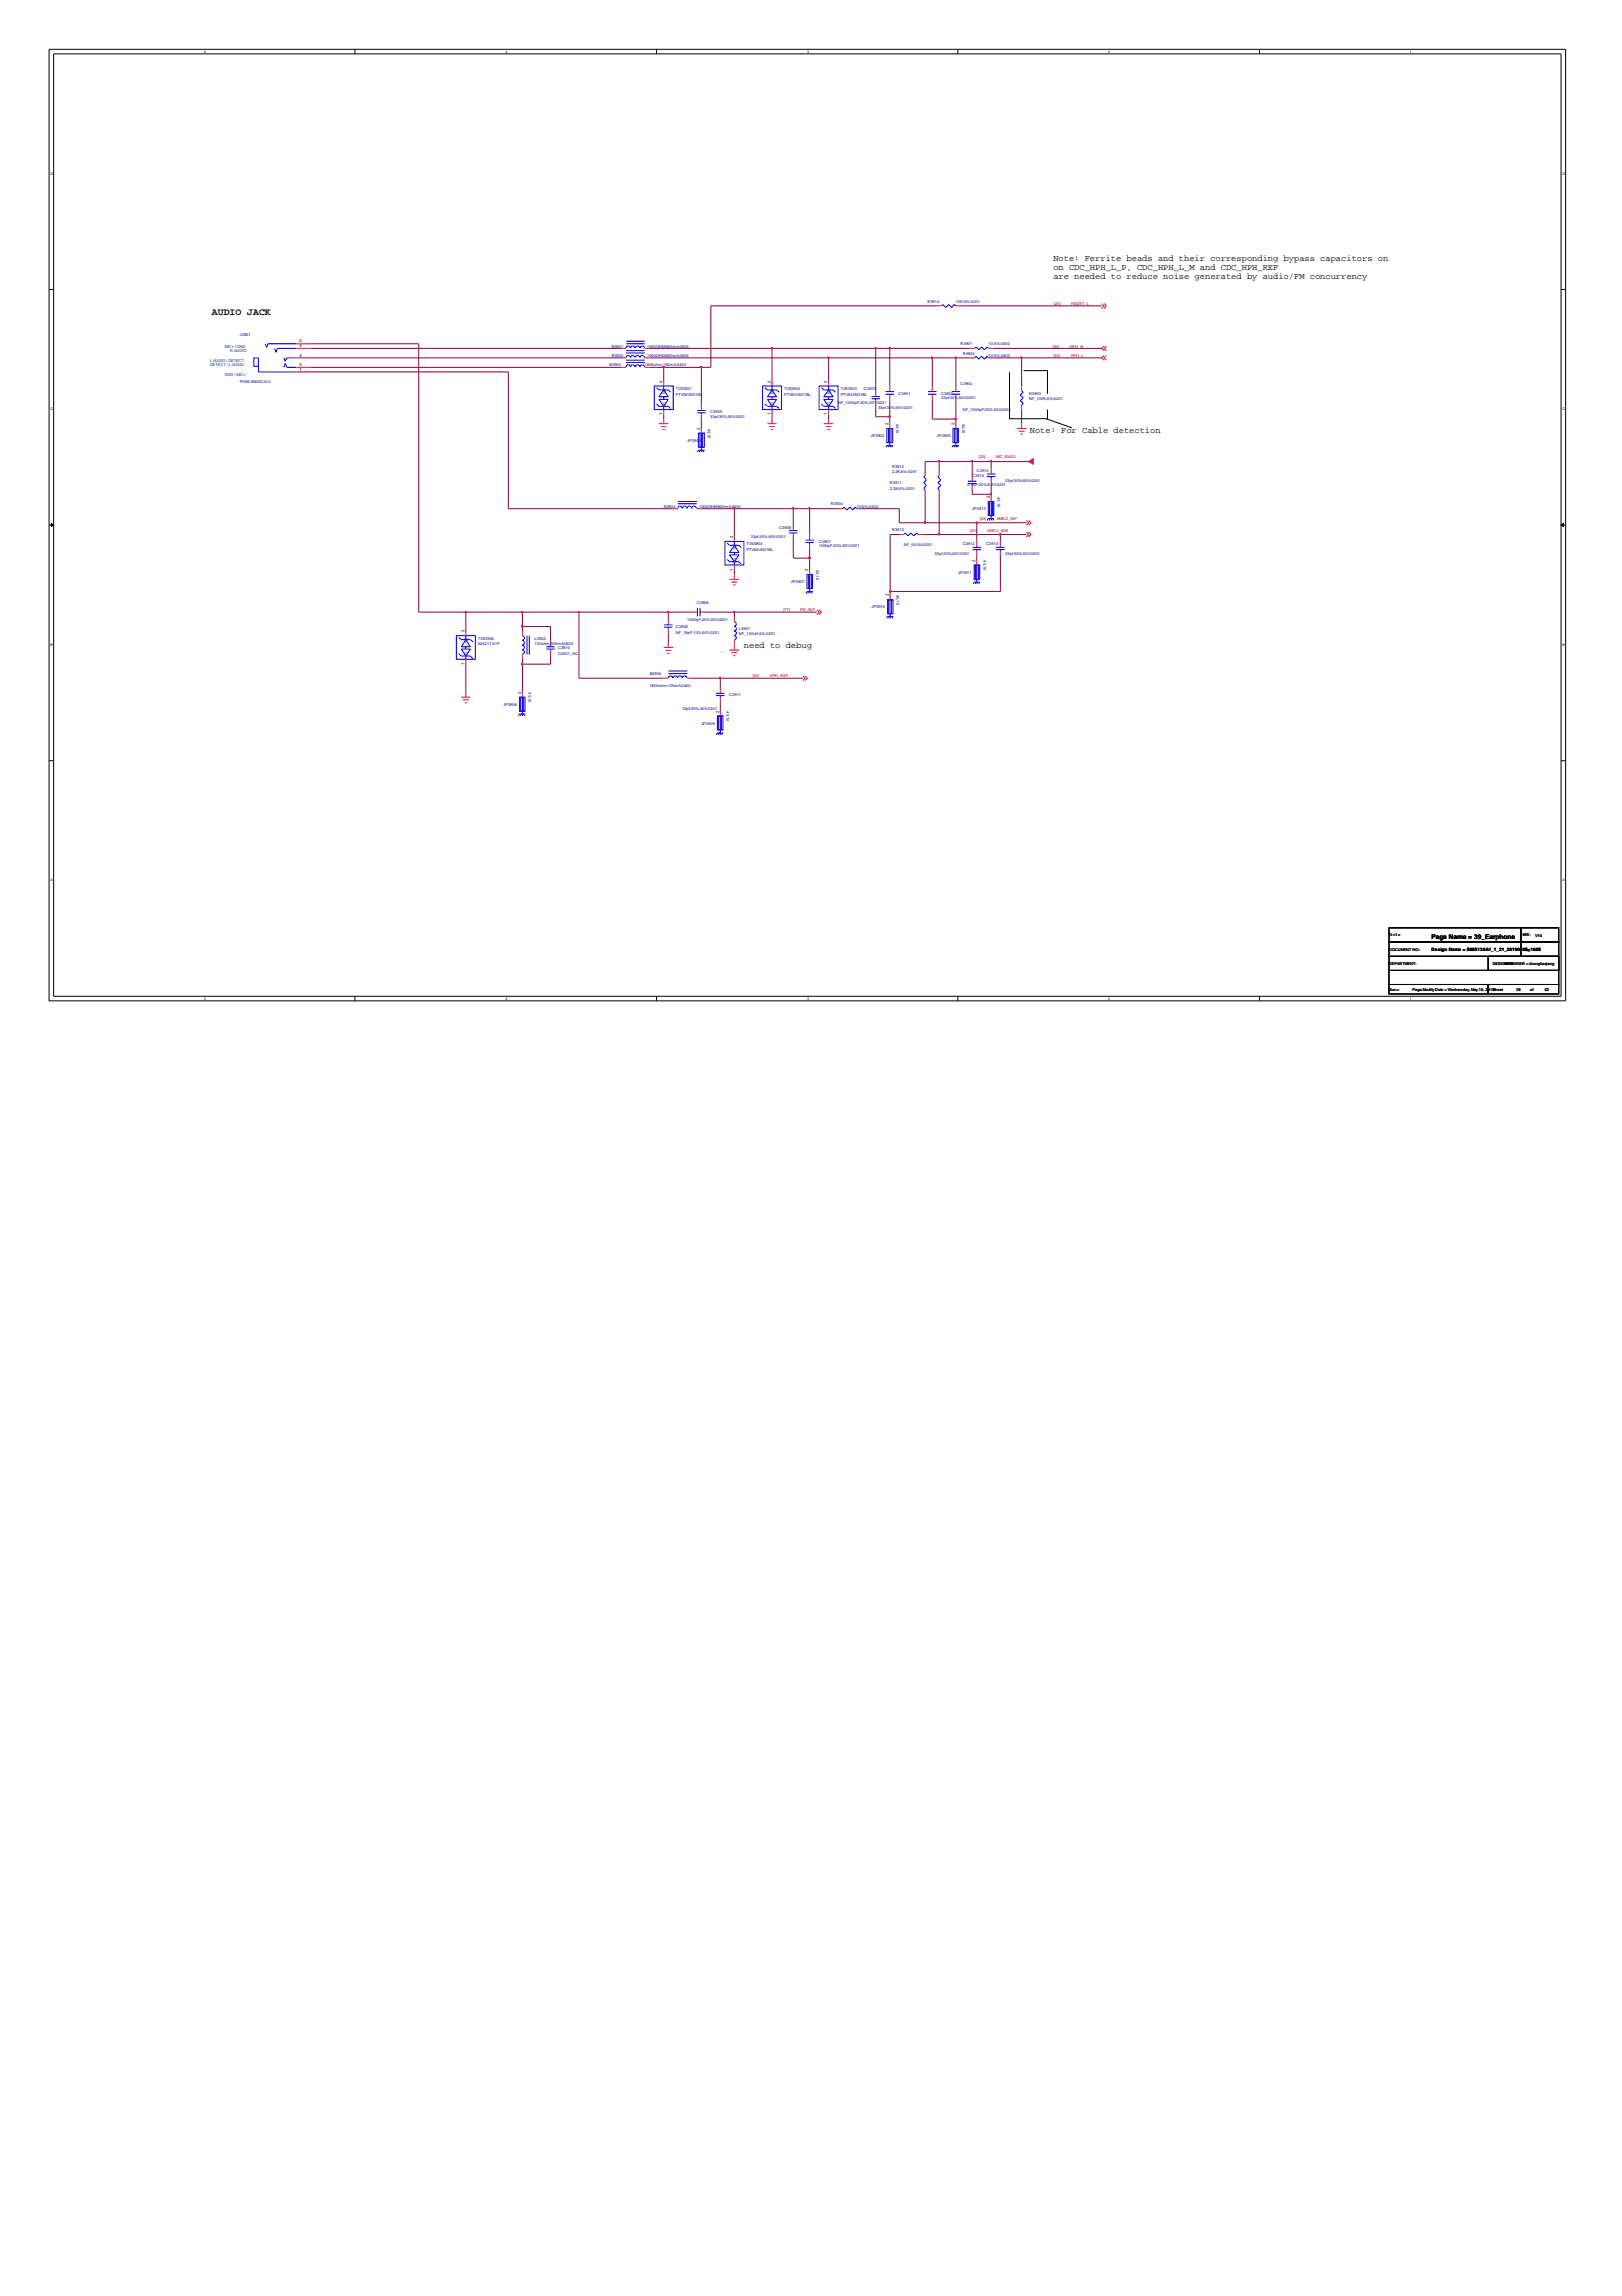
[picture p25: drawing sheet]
<svg xmlns="http://www.w3.org/2000/svg" width="210mm" height="297mm" viewBox="0 0 210 297" stroke-linecap="round" stroke-linejoin="round" font-family="sans-serif">
<defs><g id="words">
<text font-size="1.3" x="27.4" y="40.8">AUDIO JACK</text>
<g font-size="1.1">
<text x="136.3" y="33.8">Note: Ferrite beads and their corresponding bypass capacitors on</text>
<text x="136.3" y="35">on CDC_HPH_L_P, CDC_HPH_L_M and CDC_HPH_REF</text>
<text x="136.3" y="36.1">are needed to reduce noise generated by audio/FM concurrency</text>
<text x="133.3" y="56">Note: For Cable detection</text>
<text x="96.3" y="83.8">need to debug</text>
</g>
<text font-size=".8" x="185.3" y="121.5">Page Name = 39_Earphone</text>
<g font-size=".6">
<text x="38.8" y="47.9">1</text>
<text x="38.8" y="47.4">5</text>
<text x="38.8" y="44.3">2</text>
<text x="38.8" y="44.9">3</text>
<text x="38.8" y="46.1">4</text>
<text x="85.7" y="53.7" transform="rotate(-90 85.7 53.7)">1</text>
<text x="85.7" y="49.5" transform="rotate(-90 85.7 49.5)">2</text>
<text x="99.7" y="53.7" transform="rotate(-90 99.7 53.7)">1</text>
<text x="99.7" y="49.5" transform="rotate(-90 99.7 49.5)">2</text>
<text x="107.1" y="53.7" transform="rotate(-90 107.1 53.7)">1</text>
<text x="107.1" y="49.5" transform="rotate(-90 107.1 49.5)">2</text>
<text x="90.6" y="55.6" transform="rotate(-90 90.6 55.6)">2</text>
<text x="115" y="55" transform="rotate(-90 115 55)">2</text>
<text x="123.5" y="55" transform="rotate(-90 123.5 55)">2</text>
<text x="128.1" y="64.5" transform="rotate(-90 128.1 64.5)">2</text>
<text x="94.9" y="69.6" transform="rotate(-90 94.9 69.6)">2</text>
<text x="94.9" y="73.8" transform="rotate(-90 94.9 73.8)">1</text>
<text x="104.6" y="73.9" transform="rotate(-90 104.6 73.9)">2</text>
<text x="115" y="77.2" transform="rotate(-90 115 77.2)">2</text>
<text x="126.2" y="72.7" transform="rotate(-90 126.2 72.7)">2</text>
<text x="60.1" y="81.8" transform="rotate(-90 60.1 81.8)">2</text>
<text x="60.1" y="86" transform="rotate(-90 60.1 86)">1</text>
<text x="67.4" y="89.8" transform="rotate(-90 67.4 89.8)">2</text>
<text x="93" y="92.2" transform="rotate(-90 93 92.2)">2</text>
<text x="185.3" y="123">Design Name = S88512AA1_1_21_20190515_1605</text>
</g>
<g font-size=".6" fill="#004080">
<text x="86.1" y="52.7" transform="rotate(-90 86.1 52.7)">N1</text>
<text x="86.1" y="50.9" transform="rotate(-90 86.1 50.9)">N2</text>
<text x="100.2" y="52.7" transform="rotate(-90 100.2 52.7)">N1</text>
<text x="100.2" y="50.9" transform="rotate(-90 100.2 50.9)">N2</text>
<text x="107.5" y="52.7" transform="rotate(-90 107.5 52.7)">N1</text>
<text x="107.5" y="50.9" transform="rotate(-90 107.5 50.9)">N2</text>
<text x="95.3" y="71" transform="rotate(-90 95.3 71)">N2</text>
<text x="95.3" y="72.8" transform="rotate(-90 95.3 72.8)">N1</text>
<text x="60.5" y="83.2" transform="rotate(-90 60.5 83.2)">N2</text>
<text x="60.5" y="85" transform="rotate(-90 60.5 85)">N1</text>
</g>
<g font-size=".5">
<text x="26.4" y="6.8">5</text>
<text x="65.4" y="6.8">4</text>
<text x="104.4" y="6.8">3</text>
<text x="143.4" y="6.8">2</text>
<text x="182.5" y="6.8">1</text>
<text x="6.5" y="22.6">D</text>
<text x="202.2" y="22.6">D</text>
<text x="6.5" y="53.1">C</text>
<text x="202.2" y="53.1">C</text>
<text x="6.5" y="83.6">B</text>
<text x="202.2" y="83.6">B</text>
<text x="6.5" y="114">A</text>
<text x="202.2" y="114">A</text>
<text x="179.7" y="123">DOCUMENT NO.:</text>
<text x="179.7" y="124.8">DEPARTMENT:</text>
<text x="179.7" y="121.1">Title</text>
<text x="193.2" y="124.8">DESIGDESIGNER = zhanglieqiang</text>
<text x="194.7" y="124.8">NER:</text>
<text x="197.1" y="121.1">REV:</text>
<text x="197.1" y="123">Size</text>
<text x="198.7" y="121.2">V10</text>
<text x="198.9" y="123">D</text>
<text x="26.4" y="129.3">5</text>
<text x="65.4" y="129.3">4</text>
<text x="104.4" y="129.3">3</text>
<text x="143.4" y="129.3">2</text>
<text x="179.8" y="128.2">Date:</text>
<text x="182.5" y="129.3">1</text>
<text x="182.8" y="128.3">Page ModifyDate = Wednesday, May15, 2019</text>
<text x="193.2" y="128.3">Sheet</text>
<text x="196.2" y="128.3">39</text>
<text x="198" y="128.3">of</text>
<text x="199.9" y="128.3">53</text>
</g>
<g font-size=".5" fill="#000080">
<text x="120" y="39.2">R3914</text>
<text x="123.7" y="39.2">10K;5%;0201</text>
<text x="31" y="43.5">J3901</text>
<text x="78.9" y="47.4">B3903</text>
<text x="79.2" y="46.2">B3902</text>
<text x="79.2" y="45">B3901</text>
<text x="83.4" y="47.4">1800ohm;100mA;0402</text>
<text x="83.7" y="46.2">1000OHM;600mA;0603</text>
<text x="83.7" y="45">1000OHM;600mA;0603</text>
<text x="124.3" y="44.6">R3901</text>
<text x="124.6" y="45.9">R3902</text>
<text x="127.9" y="44.6">10;5%;0402</text>
<text x="127.9" y="46.2">10;5%;0402</text>
<text x="31" y="49.6">PH92-6B20C41A</text>
<text x="87.5" y="50.4">TVS3901</text>
<text x="87.5" y="51.2">PTVS4V5D1BL</text>
<text x="91.9" y="53.5">C3905</text>
<text x="101.5" y="50.4">TVS3902</text>
<text x="101.5" y="51.2">PTVS4V5D1BL</text>
<text x="108.5" y="52.3">NF_1000pF;20%;50V;0201</text>
<text x="108.8" y="50.4">TVS3903</text>
<text x="108.8" y="51.2">PTVS4V5D1BL</text>
<text x="111.8" y="50.4">C3903</text>
<text x="113.6" y="52.9">33pf;30%;50V;0201</text>
<text x="116.3" y="51.1">C3901</text>
<text x="121.8" y="51.1">C3902</text>
<text x="121.8" y="51.6">33pf;30%;50V;0201</text>
<text x="124.3" y="49.9">C3904</text>
<text x="124.6" y="53.2">NF_1000pF;20%;50V;0201</text>
<text x="133.2" y="51.1">R3903</text>
<text x="133.2" y="51.8">NF_100K;5%;0201</text>
<text x="88.9" y="57.2">JP3901</text>
<text x="91.6" y="55.4" transform="rotate(90 91.6 55.4)">4/L10</text>
<text x="91.9" y="54">33pf;30%;50V;0201</text>
<text x="112.7" y="56.5">JP3902</text>
<text x="116" y="54.8" transform="rotate(90 116 54.8)">4/L10</text>
<text x="121.2" y="56.5">JP3905</text>
<text x="124.5" y="54.8" transform="rotate(90 124.5 54.8)">4/L10</text>
<text x="85.9" y="65.7">B3904</text>
<text x="90.5" y="65.7">1000OHM;600mA;0603</text>
<text x="107.5" y="65.4">R3904</text>
<text x="110.9" y="65.7">10;5%;0402</text>
<text x="115.1" y="62.6">R3911</text>
<text x="115.1" y="63.4">2.2K;5%;0201</text>
<text x="115.4" y="60.5">R3912</text>
<text x="115.4" y="61.2">2.2K;5%;0201</text>
<text x="125.2" y="62.9">0.1uF;20%;6.3V;0201</text>
<text x="125.8" y="61.8">C3915</text>
<text x="125.8" y="66">JP3913</text>
<text x="126.4" y="61.1">C3914</text>
<text x="129.1" y="64.3" transform="rotate(90 129.1 64.3)">4/L10</text>
<text x="130.1" y="62.3">33pf;30%;50V;0201</text>
<text x="96.6" y="70.6">TVS3904</text>
<text x="96.6" y="71.3">PTVS4V5D1BL</text>
<text x="97.2" y="69.7">33pf;30%;50V;0201</text>
<text x="100.8" y="68.4">C3906</text>
<text x="106" y="70.3">C3907</text>
<text x="106" y="70.8">1000pF;20%;50V;0201</text>
<text x="115.4" y="68.7">R3913</text>
<text x="117" y="70.6">NF_0;0.5A;0201</text>
<text x="120.9" y="71.8">33pf;30%;50V;0201</text>
<text x="124.6" y="70.6">C3912</text>
<text x="127.6" y="70.6">C3913</text>
<text x="130.1" y="71.8">33pf;30%;50V;0201</text>
<text x="102.4" y="75.5">JP3907</text>
<text x="105.6" y="73.7" transform="rotate(90 105.6 73.7)">4/L10</text>
<text x="116" y="76.9" transform="rotate(90 116 76.9)">4/L10</text>
<text x="124" y="74.2">JP3911</text>
<text x="127.3" y="72.5" transform="rotate(90 127.3 72.5)">4/L10</text>
<text x="61.8" y="82.7">TVS3905</text>
<text x="61.8" y="83.5">AZ4217-01F</text>
<text x="69.2" y="82.7">L3902</text>
<text x="69.2" y="83.5">120ohm;900mA;0603</text>
<text x="72.2" y="84">C3910</text>
<text x="87.5" y="81.2">C3909</text>
<text x="87.5" y="82">NF_18pF;10%;50V;0201</text>
<text x="88.9" y="80.3">1000pF;20%;50V;0201</text>
<text x="90.2" y="78.2">C3908</text>
<text x="95.6" y="81.6">L3901</text>
<text x="95.6" y="82.2">NF_120nH;5%;0201</text>
<text x="112.8" y="78.7">JP3915</text>
<text x="68.4" y="89.6" transform="rotate(90 68.4 89.6)">4/L10</text>
<text x="72.2" y="84.7">C0201_NC</text>
<text x="84.1" y="87.3">B3905</text>
<text x="84.1" y="88.8">1800ohm;100mA;0402</text>
<text x="65.2" y="91.3">JP3908</text>
<text x="88.3" y="91.9">33pf;30%;50V;0201</text>
<text x="90.8" y="93.8">JP3909</text>
<text x="94" y="92" transform="rotate(90 94 92)">4/L10</text>
<text x="94.4" y="90.1">C3911</text>
</g>
<g font-size=".5" fill="#f00">
<text x="136.4" y="39.4">[20]</text>
<text x="138.6" y="39.4">HSDET_L</text>
<text x="136.2" y="45">[20]</text>
<text x="136.4" y="46.2">[20]</text>
<text x="138.4" y="45">HPH_R</text>
<text x="138.6" y="46.2">HPH_L</text>
<text x="126.7" y="59.3">[20]</text>
<text x="128.9" y="59.3">MIC_BIAS2</text>
<text x="125.6" y="68.9">[20]</text>
<text x="126.8" y="67.3">[20]</text>
<text x="127.8" y="68.9">AMIC2_INM</text>
<text x="129" y="67.3">AMIC2_INP</text>
<text x="101.4" y="79.1">[77]</text>
<text x="103.5" y="79.1">FM_ANT</text>
<text x="97.4" y="87.6">[20]</text>
<text x="99.6" y="87.6">HPH_REF</text>
</g>
<g font-size=".5" fill="#004080">
<text x="27.2" y="47.4">DETECT / L AUDIO</text>
<text x="27.2" y="46.8">L AUDIO / DETECT</text>
<text x="29.1" y="45">MIC+ / GND</text>
<text x="29.8" y="45.6">R AUDIO</text>
<text x="29.1" y="48.6">GND / MIC+</text>
</g>
</g></defs>
<g fill="none" stroke="#000" stroke-width=".13">
<path d="M6.3 6.4h196.3v123.1h-196.3zM6.9 7h195.1v121.9h-195.1zM45.9 6.4v.6M85 6.4v.6M124 6.4v.6M163 6.4v.6M6.3 37.5h.6M202 37.5h.6M135.4 54.2l3.3 1.2M6.3 67.9h.6M202 67.9h.6M6.3 98.4h.6"/>
<path d="M202 98.4h.6M45.9 128.9v.6M85 128.9v.6M124 128.9v.6M163 128.9v.6M179.7 120h17.1v1.9h-17.1zM179.7 121.9h17.1v1.8h-17.1zM179.7 127.4h12.9v1.2h-12.9zM179.7 125.5h22v1.9h-22zM179.7 123.7h22v1.8h-22zM192.6 127.4h9.1v1.2h-9.1zM192.6 123.7h9.1v1.8h-9.1z"/>
<path d="M196.8 120h4.9v1.9h-4.9zM196.8 121.9h4.9v1.8h-4.9z"/>
</g>
<g fill="#000" stroke="#000" stroke-width=".13">
<path d="M6.6 67.7l.3 .2-.3 .2z" fill-rule="evenodd"/>
<path d="M202 67.9l.3-.2v.4z" fill-rule="evenodd"/>
</g>
<path d="M130.6 47.9h5v6.3h-5z" fill="none" stroke="#000" stroke-width=".13" stroke-dasharray="6.1 2" stroke-linecap="butt"/>
<g fill="none" stroke="#f00" stroke-width=".13">
<path d="M121.2 39.6h.6M123.7 39.6h.6M142.6 39.3l.3 .3-.3 .3M142.9 39.3l.3 .3-.3 .3M38.4 46.3h1.8M38.4 48.1h1.8M38.4 47.5h1.8M38.4 44.5h1.8M38.4 45.1h1.8M80.4 46.3h.6M80.4 47.5h.6M80.4 45.1h.6"/>
<path d="M83.4 46.3h.7M83.4 47.5h.7M83.4 45.1h.7M85.3 54.8h1.2M85.5 55.2h.7M85.8 55.6h.2M85.9 49.3v.6M85.9 53v.6M85.9 54.2v.6M90.8 52.4v.6M90.8 53.6v.6M90.8 55.4v.6"/>
<path d="M99.3 54.8h1.2M99.5 55.2h.8M99.8 55.6h.2M99.9 49.3v.6M99.9 53v.6M99.9 54.2v.6M106.6 54.8h1.2M106.8 55.2h.8M107.1 55.6h.3M107.2 49.3v.6M107.2 53v.6M107.2 54.2v.6"/>
<path d="M113.3 50.6v.6M113.3 51.8v.6M115.1 49.9v.7M115.1 51.2v.6M115.1 54.8v.6M120.6 49.9v.7M120.6 51.2v.6M123.7 49.9v.7M123.7 51.2v.6M123.7 54.8v.6M125.5 46.3h.6M125.5 45.1h.6"/>
<path d="M127.9 46.3h.7M127.9 45.1h.7M131.6 55.4h1.2M131.9 55.8h.7M132.1 56.2h.2M132.2 49.9v.7M132.2 52.4v.6M132.2 54.8v.6M142.9 44.8l-.3 .3 .3 .3M142.9 46l-.3 .3 .3 .3M143.2 44.8l-.3 .3 .3 .3M143.2 46l-.3 .3 .3 .3"/>
<path d="M87.1 65.8h.6M89.5 79.2h.7M90.2 65.8h.6M90.8 79.2h.6M94.4 75h1.2M94.7 75.3h.7M94.9 75.7h.3M95 69.5v.5M95 73.1v.6M95 74.3v.7M95 79.8v.6M102.7 67.9v.6"/>
<path d="M102.7 69.2v.6M104.8 69.2v.6M104.8 70.4v.6M104.8 73.7v.6M105.7 78.9l.3 .3-.3 .3M106 78.9l.3 .3-.3 .3M108.5 65.8h.6M110.9 65.8h.6M115.2 76.9v.7M116.4 69.2h.6M118.8 69.2h.6M119.7 60.9v.6"/>
<path d="M119.7 63.4v.6M121.5 60.9v.6M121.5 63.4v.6M125.8 61.5v.6M125.8 62.8v.6M126.4 70v.7M126.4 71.3v.6M126.4 72.5v.6M128.3 60.6v.6M128.3 61.8v.6M128.3 64.3v.6M129.5 70v.7"/>
<path d="M129.5 71.3v.6M132.8 67.3l.3 .3-.3 .3M132.8 68.9l.3 .3-.3 .3M133.1 67.3l.3 .3-.3 .3M133.1 68.9l.3 .3-.3 .3M59.7 90.2h1.2M59.9 90.5h.8M60.2 90.9h.2M60.3 81.6v.6M60.3 85.3v.6M60.3 89.6v.6M67.6 81.6v.6"/>
<path d="M67.6 84.7v.6M67.6 89.6v.6M71.2 82.9v.6M71.2 84.1v.6M85.9 83.8h1.2M85.9 87.7h.6M86.1 84.1h.8M86.4 84.5h.2M86.5 80.1v.6M86.5 81.4v.5M86.5 83.2v.6M88.9 87.7h.6"/>
<path d="M93.2 89v.6M93.2 90.2v.6M93.2 92v.6M94.4 84.1h1.2M94.7 84.4h.7M94.9 84.8h.3M95 82.9v1.2M103.9 87.4l.3 .3-.3 .3M104.2 87.4l.3 .3-.3 .3"/>
</g>
<path d="M133.1 59.7l.6-.4v.8z" fill-rule="evenodd" fill="#f00" stroke="#f00" stroke-width=".13"/>
<g fill="none" stroke="#00f" stroke-width=".13">
<path d="M121.8 39.6l.2-.2 .4 .4 .4-.4 .3 .4 .4-.4 .2 .2M32.9 46.3h.5v1.1h-.5zM33.4 46.6v1.5h5M34.3 44.5l.2 .4 .2-.4h3.7M35.5 45.1l.2 .5 .2-.5h2.5M36.7 46.3l.2 .5 .2-.5h1.3M36.7 47.5l.2-.5 .2 .5h1.3M81 46.3l.1-.2a.29 .29 0 0 1 .3-.1 .29 .29 0 0 1 .2 .3M81 45l.1-.1a.29 .29 0 0 1 .3-.1 .29 .29 0 0 1 .2 .2M81 47.5l.1-.2a.28 .28 0 0 1 .3-.1 .28 .28 0 0 1 .2 .3M81 45.4h2.4M81 45.7h2.4"/>
<path d="M81 44.5h2.4M81 44.1h2.4M81 46.6h2.4M81 46.9h2.4M81.6 46.3v-.2a.29 .29 0 0 1 .4-.1 .29 .29 0 0 1 .2 .3M81.6 45v-.1a.29 .29 0 0 1 .4-.1 .29 .29 0 0 1 .2 .2M81.6 47.5v-.2a.28 .28 0 0 1 .4-.1 .28 .28 0 0 1 .2 .3M82.2 46.3a.3 .3 0 0 1 .3-.3 .3 .3 0 0 1 .3 .3M82.2 45a.3 .3 0 0 1 .3-.2 .3 .3 0 0 1 .3 .2M82.2 47.5a.3 .3 0 0 1 .3-.3 .3 .3 0 0 1 .3 .3M82.8 46.3l.1-.2a.29 .29 0 0 1 .3-.1 .29 .29 0 0 1 .2 .3M82.8 45l.1-.1a.29 .29 0 0 1 .3-.1 .29 .29 0 0 1 .2 .2"/>
<path d="M82.8 47.5l.1-.2a.28 .28 0 0 1 .3-.1 .28 .28 0 0 1 .2 .3M84.7 49.9h2.4v3.1h-2.4zM85 50.2l.3 .2h1.2l.3 .3M85 52.3l.3 .3h1.2l.3 .3M85.3 51.7h1.2l-.6 .9zM85.9 50.4l.6 .9h-1.2zM85.9 49.9v.5M85.9 51.3v.4M85.9 52.6v.4M90.2 53.4h1.1M90.2 53.1h1.1M90.3 58.5l.1-.3h.7l-.1 .3"/>
<path d="M90.4 56h.7v1.9h-.7zM90.6 56h.3v1.9h-.3zM90.6 58.2l-.1 .3M90.8 53v.1M90.8 53.4v.2M90.8 56v2.2M90.9 58.2l-.1 .3M98.7 49.9h2.4v3.1h-2.4zM99 50.2l.3 .2h1.2l.3 .3M99 52.3l.3 .3h1.2l.3 .3M99.3 51.7h1.2l-.6 .9zM99.9 50.4l.6 .9h-1.2z"/>
<path d="M99.9 49.9v.5M99.9 51.3v.4M99.9 52.6v.4M106 49.9h2.5v3.1h-2.5zM106.3 50.2l.3 .2h1.2l.3 .3M106.3 52.3l.3 .3h1.2l.3 .3M106.6 51.7h1.2l-.6 .9zM107.2 50.4l.6 .9h-1.2zM107.2 49.9v.5M107.2 51.3v.4M107.2 52.6v.4M112.8 51.6h1.1"/>
<path d="M112.8 51.3h1.1M113.3 51.2v.1M113.3 51.6v.2M114.6 51h1.1M114.6 50.7h1.1M114.6 57.9l.2-.3h.7l-.1 .3M114.8 55.4h.7v1.9h-.7zM115 55.4h.3v1.9h-.3zM115 57.6l-.1 .3M115.1 50.6v.1M115.1 51v.2M115.1 55.4v2.2"/>
<path d="M115.3 57.6l-.2 .3M120.1 51h1.1M120.1 50.7h1.1M120.6 50.6v.1M120.6 51v.2M123.1 51h1.1M123.1 50.7h1.1M123.2 57.9l.1-.3h.7l-.1 .3M123.3 55.4h.7v1.9h-.7zM123.5 55.4h.4v1.9h-.4zM123.6 57.6l-.2 .3M123.7 50.6v.1"/>
<path d="M123.7 51v.2M123.7 55.4v2.2M123.8 57.6l-.1 .3M126.1 45.1l.2-.2 .4 .3 .3-.3 .4 .3 .4-.3 .1 .2M126.1 46.3l.2-.2 .4 .4 .3-.4 .4 .4 .4-.4 .1 .2M132.2 50.6l.2 .1-.4 .4 .4 .4-.4 .3 .4 .4-.2 .2M87.7 65.8v-.2a.28 .28 0 0 1 .4-.1 .28 .28 0 0 1 .2 .3M87.7 64.9h2.5M87.7 65.2h2.5M88.3 65.8a.3 .3 0 0 1 .3-.3 .3 .3 0 0 1 .3 .3M88.9 65.8l.1-.2a.28 .28 0 0 1 .3-.1 .28 .28 0 0 1 .2 .3M89.5 65.8a.3 .3 0 0 1 .3-.3 .3 .3 0 0 1 .3 .3"/>
<path d="M90.2 79.2h.1M90.3 78.6v1.1M90.6 79.2h.2M90.6 78.6v1.1M93.8 70h2.5v3.1h-2.5zM94.1 70.3l.3 .3h1.2l.3 .3M94.1 72.4l.3 .3h1.2l.3 .3M94.4 71.8h1.2l-.6 .9zM95 70.6l.6 .9h-1.2zM95 70v.6M95 71.5v.3M95 72.7v.4"/>
<path d="M102.1 68.9h1.1M102.1 68.7h1.1M102.7 68.5v.2M102.7 68.9v.3M104.2 70.2h1.1M104.2 69.9h1.1M104.3 76.8l.1-.3h.8l-.2 .3M104.4 74.3h.8v1.8h-.8zM104.6 74.3h.4v1.8h-.4zM104.6 76.5l-.1 .3M104.8 69.8v.1M104.8 70.2v.2"/>
<path d="M104.8 74.3v2.2M104.9 76.5l-.1 .3M109.1 65.8l.1-.2 .4 .4 .4-.4 .3 .4 .4-.4 .2 .2M114.7 80l.2-.3h.7l-.2 .3M114.9 77.6h.7v1.8h-.7zM115 77.6h.4v1.8h-.4zM115.1 79.7l-.1 .3M115.2 77.6v2.1M115.3 79.7l-.1 .3M117 69.2l.2-.3 .3 .4 .4-.4 .3 .4 .4-.4 .2 .3M119.7 61.5l-.2 .2 .4 .4-.4 .3 .4 .4-.4 .4 .2 .2M121.5 61.5l-.1 .2 .4 .4-.4 .3 .4 .4-.4 .4 .1 .2"/>
<path d="M125.3 62.6h1.1M125.3 62.3h1.1M125.8 62.1v.2M125.8 62.6v.2M125.9 71.1h1.1M125.9 70.8h1.1M125.9 75.6l.2-.3h.7l-.1 .3M126.1 73.1h.7v1.9h-.7zM126.2 73.1h.4v1.9h-.4zM126.3 75.3l-.1 .3M126.4 70.7v.1M126.4 71.1v.2"/>
<path d="M126.4 73.1v2.2M126.5 75.3l-.1 .3M127.7 61.7h1.1M127.7 61.3h1.1M127.8 67.3l.1-.2h.7l-.1 .2M127.9 64.9h.7v1.8h-.7zM128.1 64.9h.3v1.8h-.3zM128.1 67.1l-.1 .2M128.3 61.2v.1M128.3 61.7v.1M128.3 64.9v2.1M128.4 67.1l-.1 .2"/>
<path d="M128.9 71.1h1.1M128.9 70.8h1.1M129.5 70.7v.1M129.5 71.1v.2M59.1 82.2h2.4v3.1h-2.4zM59.4 82.5l.3 .2h1.2l.3 .3M59.4 84.6l.3 .3h1.2l.3 .3M59.7 84h1.2l-.6 .9zM60.3 82.7l.6 1h-1.2zM60.3 82.2v.5M60.3 83.7v.3M60.3 84.9v.4"/>
<path d="M67.1 92.6l.1-.2h.7v.2M67.2 90.2h.7v1.8h-.7zM67.4 90.2h.4v1.8h-.4zM67.5 92.4l-.1 .2M67.6 82.2l.1 .1a.3 .3 0 0 1 .1 .3 .3 .3 0 0 1-.2 .2M67.6 82.9h.1a.28 .28 0 0 1 .1 .3 .28 .28 0 0 1-.2 .2M67.6 83.5a.3 .3 0 0 1 .3 .3 .3 .3 0 0 1-.3 .3M67.6 84.1h.1a.28 .28 0 0 1 .1 .4 .28 .28 0 0 1-.2 .2M67.6 90.2v2.1M67.7 92.4l-.1 .2M68.2 82.2v2.5M68.5 82.2v2.5"/>
<path d="M70.7 83.7h1.1M70.7 84h1.1M71.2 83.5v.2M71.2 84v.1M85.9 81.1h1.1M85.9 80.8h1.1M86.5 87.7a.3 .3 0 0 1 .3-.3 .3 .3 0 0 1 .3 .3M86.5 80.7v.1M86.5 81.1v.3M86.5 86.8h2.4M86.5 87.2h2.4M87.1 87.7l.1-.1a.29 .29 0 0 1 .3-.1 .29 .29 0 0 1 .2 .2"/>
<path d="M87.7 87.7v-.1a.29 .29 0 0 1 .4-.1 .29 .29 0 0 1 .2 .2M88.3 87.7a.3 .3 0 0 1 .3-.3 .3 .3 0 0 1 .3 .3M92.7 90h1.1M92.7 89.7h1.1M92.7 95.1l.1-.3h.8l-.2 .3M92.8 92.6h.8v1.8h-.8zM93 92.6h.4v1.8h-.4zM93.1 94.8l-.1 .3M93.2 89.6v.1M93.2 90v.2M93.2 92.6v2.2M93.3 94.8l-.1 .3"/>
<path d="M95 80.4a.3 .3 0 0 1 .3 .3 .3 .3 0 0 1-.3 .3M95 81.1h.1a.28 .28 0 0 1 .2 .3 .28 .28 0 0 1-.3 .2M95 81.6l.1 .1a.28 .28 0 0 1 .2 .3 .28 .28 0 0 1-.3 .2M95 82.2l.1 .1a.3 .3 0 0 1 .2 .3 .3 .3 0 0 1-.3 .2"/>
</g>
<g fill="none" stroke="#800040" stroke-width=".13">
<path d="M121.2 39.6h-29.2v7.9h-7.9M124.3 39.6h18.3M40.2 44.5h14v34.7h35.3M40.2 45.1h40.2M40.2 46.3h40.2M40.2 47.5h40.2M40.2 48.1h25.6v17.7h21.3M84.1 45.1h41.4M84.1 46.3h41.4M85.9 47.5v1.8M85.9 53.6v.6M90.8 47.5v4.9"/>
<path d="M90.8 54.2v1.2M99.9 45.1v4.2M99.9 53.6v.6M107.2 46.3v3M107.2 53.6v.6M113.3 45.1v5.5M113.3 52.4v1.5h1.8M115.1 45.1v4.8M115.1 51.8v3M120.6 46.3v3.6M120.6 51.8v2.4h3.1M121.5 59.7v1.2"/>
<path d="M123.7 46.3v3.6M123.7 51.8v3M125.8 59.7v1.8M128.3 59.7v.9M128.6 45.1h14M128.6 46.3h14M132.2 46.3v3.6M132.2 53v1.8M133.1 59.7h-13.4v1.2M60.3 79.2v2.4M67.6 79.2v2.4M74.9 79.2v8.5h11"/>
<path d="M86.5 79.2v.9M90.8 65.8h17.7M91.4 79.2h14.3M95 65.8v3.7M95 73.7v.6M95 79.2v.6M102.7 65.8v2.1M102.7 69.8v2.4h2.1M104.8 65.8v3.4M104.8 71v2.7M111.5 65.8h4.9v1.8h16.4M116.4 69.2h-1.2v7.7"/>
<path d="M119.4 69.2h13.4M119.7 64v3.6M121.5 64v5.2M125.8 63.4v.6h2.5M126.4 67.6v2.4M126.4 71.9v.6M128.3 62.4v1.9M129.5 69.2v.8M129.5 71.9v4.6h-14.3M60.3 85.9v3.7M67.6 85.3v4.3M67.6 81.1h3.6v1.8"/>
<path d="M71.2 84.7v1.2h-3.6M86.5 81.9v1.3M89.5 87.7h14.4M93.2 87.7v1.3M93.2 90.8v1.2"/>
</g>
<g fill="#f0f" stroke="#f0f" stroke-width=".13">
<path d="M99.8 45h.1v.1h-.1z" fill-rule="evenodd"/>
<path d="M113.2 45h.2v.1h-.2z" fill-rule="evenodd"/>
<path d="M107.1 46.2h.2v.1h-.2z" fill-rule="evenodd"/>
<path d="M120.5 46.2l.2 .1-.1 .1z" fill-rule="evenodd"/>
<path d="M123.6 46.2l.1 .1v.1z" fill-rule="evenodd"/>
<path d="M132.1 46.2h.1v.1h-.1z" fill-rule="evenodd"/>
<path d="M85.8 47.4l.2 .1-.1 .1z" fill-rule="evenodd"/>
<path d="M90.7 47.4l.1 .1-.1 .1z" fill-rule="evenodd"/>
<path d="M115 53.8h.2v.2h-.2z" fill-rule="evenodd"/>
<path d="M123.6 54.1l.1 .1v.1z" fill-rule="evenodd"/>
<path d="M102.6 65.7l.1 .1-.1 .1z" fill-rule="evenodd"/>
<path d="M94.9 65.7l.2 .1-.1 .1z" fill-rule="evenodd"/>
<path d="M60.2 79.1l.2 .1-.2 .1z" fill-rule="evenodd"/>
<path d="M67.5 79.1l.2 .1-.1 .1z" fill-rule="evenodd"/>
<path d="M86.4 79.1l.2 .1-.2 .1z" fill-rule="evenodd"/>
<path d="M74.8 79.1h.1v.1h-.1z" fill-rule="evenodd"/>
<path d="M94.9 79.1l.2 .1-.1 .1z" fill-rule="evenodd"/>
<path d="M67.5 80.9l.2 .1-.1 .1z" fill-rule="evenodd"/>
<path d="M67.5 85.8h.1v.2h-.1z" fill-rule="evenodd"/>
<path d="M93.1 87.6l.2 .1-.1 .1z" fill-rule="evenodd"/>
<path d="M121.4 69.1h.2v.1h-.2z" fill-rule="evenodd"/>
<path d="M121.4 59.6l.2 .1-.1 .1z" fill-rule="evenodd"/>
<path d="M126.3 67.5l.2 .1-.1 .1z" fill-rule="evenodd"/>
<path d="M129.4 69.1h.1v.1z" fill-rule="evenodd"/>
<path d="M128.2 59.6h.1v.1h-.1z" fill-rule="evenodd"/>
<path d="M125.7 59.6l.2 .1-.1 .1z" fill-rule="evenodd"/>
<path d="M104.7 65.7l.2 .1-.2 .1z" fill-rule="evenodd"/>
<path d="M119.6 67.5h.2v.2h-.2z" fill-rule="evenodd"/>
<path d="M115 45h.2v.1h-.2z" fill-rule="evenodd"/>
<path d="M128.2 63.9h.1v.1h-.1z" fill-rule="evenodd"/>
<path d="M104.7 72.1h.1v.1h-.1z" fill-rule="evenodd"/>
<path d="M115.1 76.4l.2 .1-.1 .1z" fill-rule="evenodd"/>
<path d="M99.8 45h.1v.1h-.1z" fill-rule="evenodd"/>
<path d="M113.2 45h.2v.1h-.2z" fill-rule="evenodd"/>
<path d="M107.1 46.2h.2v.1h-.2z" fill-rule="evenodd"/>
<path d="M120.5 46.2l.2 .1-.1 .1z" fill-rule="evenodd"/>
<path d="M123.6 46.2l.1 .1v.1z" fill-rule="evenodd"/>
<path d="M132.1 46.2h.1v.1h-.1z" fill-rule="evenodd"/>
<path d="M85.8 47.4l.2 .1-.1 .1z" fill-rule="evenodd"/>
<path d="M90.7 47.4l.1 .1-.1 .1z" fill-rule="evenodd"/>
<path d="M115 53.8h.2v.2h-.2z" fill-rule="evenodd"/>
<path d="M123.6 54.1l.1 .1v.1z" fill-rule="evenodd"/>
<path d="M102.6 65.7l.1 .1-.1 .1z" fill-rule="evenodd"/>
<path d="M94.9 65.7l.2 .1-.1 .1z" fill-rule="evenodd"/>
<path d="M60.2 79.1l.2 .1-.2 .1z" fill-rule="evenodd"/>
<path d="M67.5 79.1l.2 .1-.1 .1z" fill-rule="evenodd"/>
<path d="M86.4 79.1l.2 .1-.2 .1z" fill-rule="evenodd"/>
<path d="M74.8 79.1h.1v.1h-.1z" fill-rule="evenodd"/>
<path d="M94.9 79.1l.2 .1-.1 .1z" fill-rule="evenodd"/>
<path d="M67.5 80.9l.2 .1-.1 .1z" fill-rule="evenodd"/>
<path d="M67.5 85.8h.1v.2h-.1z" fill-rule="evenodd"/>
<path d="M93.1 87.6l.2 .1-.1 .1z" fill-rule="evenodd"/>
<path d="M121.4 69.1h.2v.1h-.2z" fill-rule="evenodd"/>
<path d="M121.4 59.6l.2 .1-.1 .1z" fill-rule="evenodd"/>
<path d="M126.3 67.5l.2 .1-.1 .1z" fill-rule="evenodd"/>
<path d="M129.4 69.1h.1v.1z" fill-rule="evenodd"/>
<path d="M128.2 59.6h.1v.1h-.1z" fill-rule="evenodd"/>
<path d="M125.7 59.6l.2 .1-.1 .1z" fill-rule="evenodd"/>
<path d="M104.7 65.7l.2 .1-.2 .1z" fill-rule="evenodd"/>
<path d="M119.6 67.5h.2v.2h-.2z" fill-rule="evenodd"/>
<path d="M115 45h.2v.1h-.2z" fill-rule="evenodd"/>
<path d="M128.2 63.9h.1v.1h-.1z" fill-rule="evenodd"/>
<path d="M104.7 72.1h.1v.1h-.1z" fill-rule="evenodd"/>
<path d="M115.1 76.4l.2 .1-.1 .1z" fill-rule="evenodd"/>
</g>
<use href="#words"/>
</svg>
